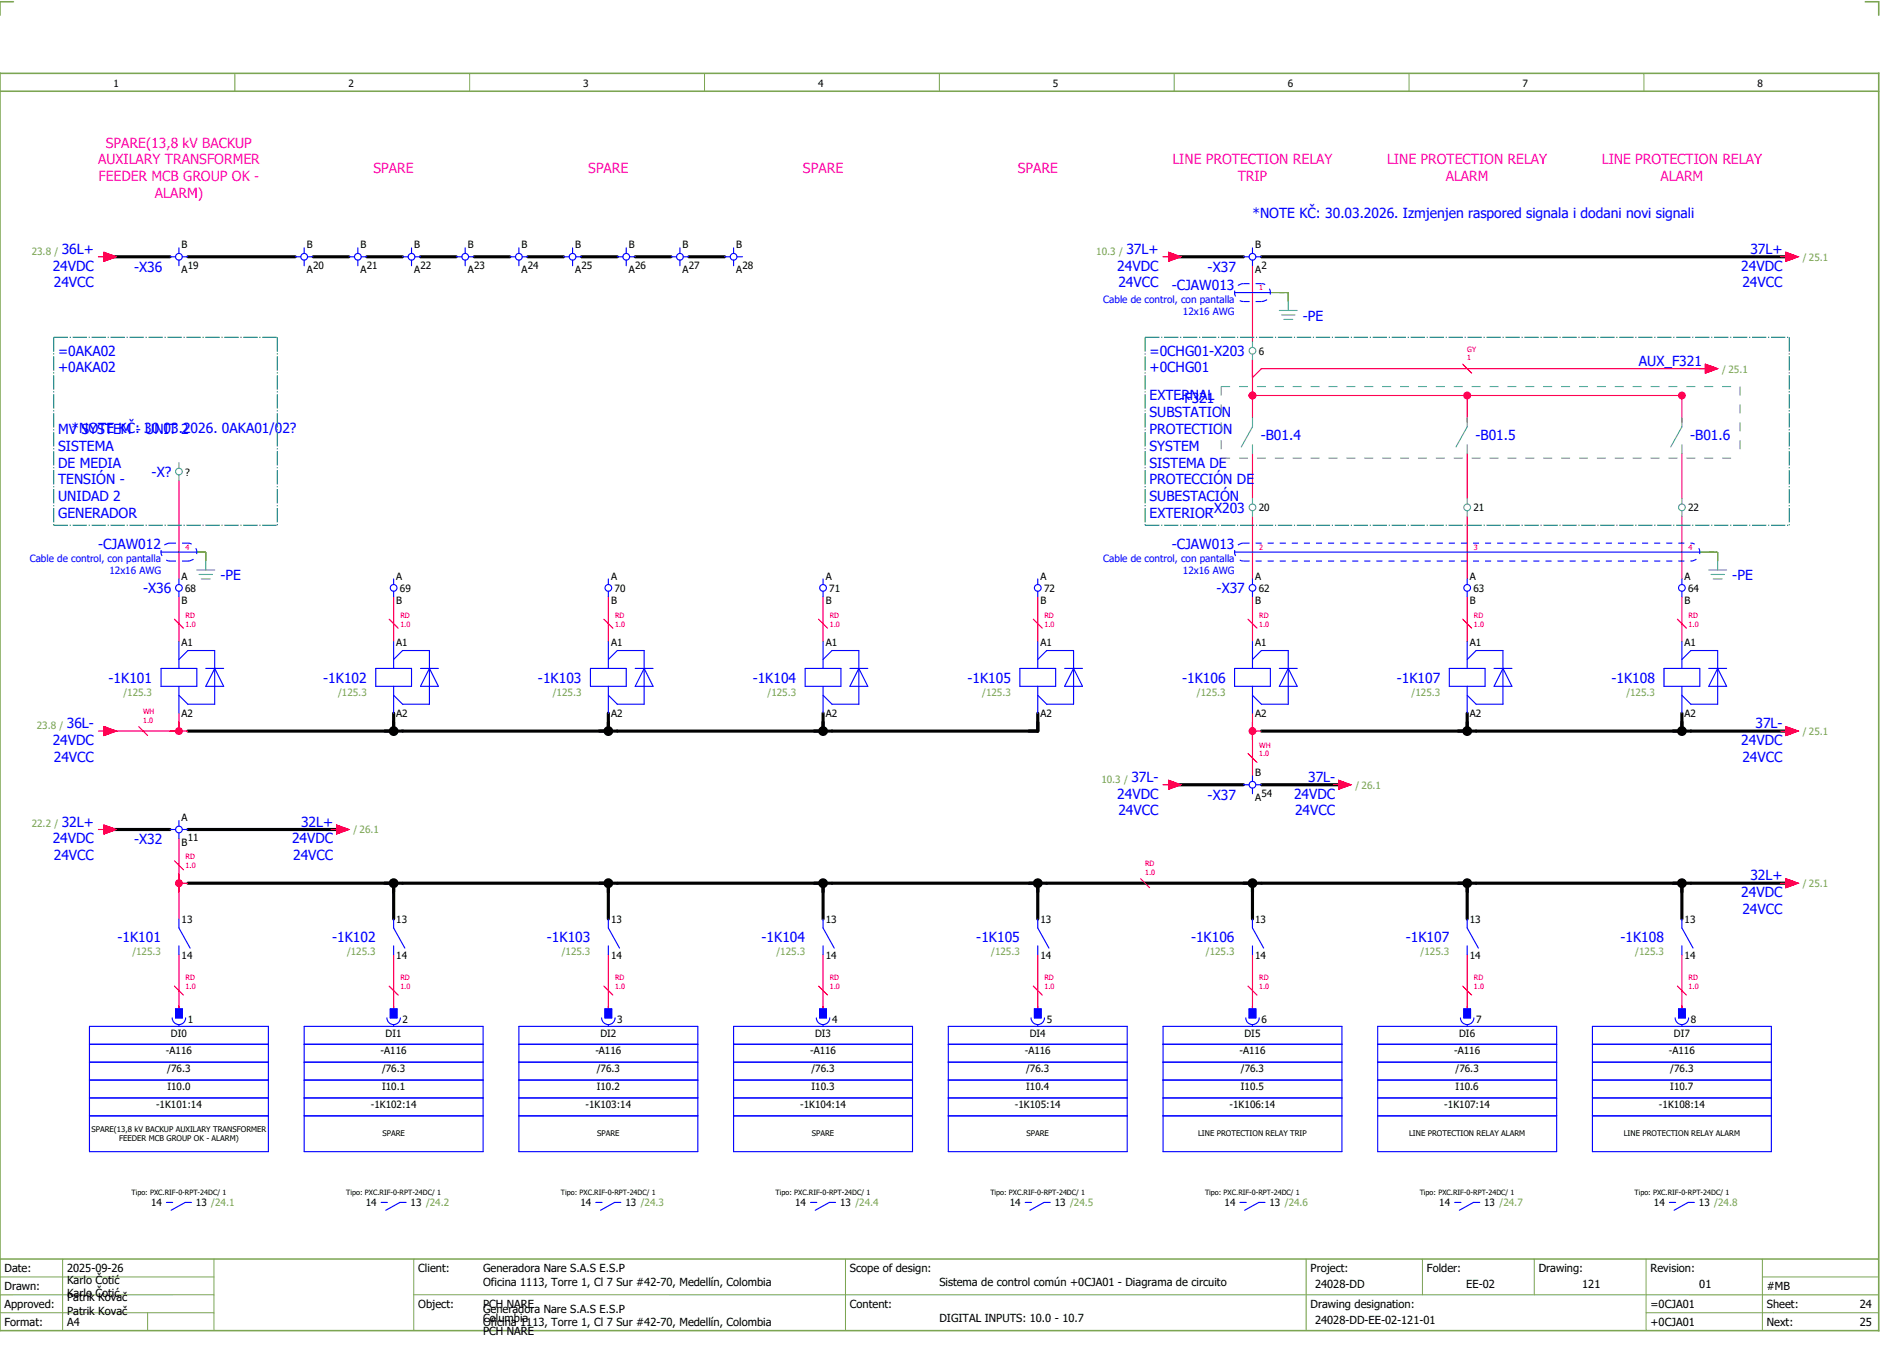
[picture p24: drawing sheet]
<svg xmlns="http://www.w3.org/2000/svg" width="421mm" height="301mm" viewBox="0 0 421 301" stroke-linecap="round" stroke-linejoin="round" font-family="sans-serif">
<defs><g id="words">
<g font-size="3.1" fill="#f0f">
<text x="23.7" y="33">SPARE(13,8 kV BACKUP</text>
<text x="21.9" y="36.8">AUXILARY TRANSFORMER</text>
<text x="22" y="40.5">FEEDER MCB GROUP OK -</text>
<text x="83.5" y="38.6">SPARE</text>
<text x="131.5" y="38.6">SPARE</text>
<text x="179.5" y="38.6">SPARE</text>
<text x="227.5" y="38.6">SPARE</text>
<text x="262.1" y="36.8">LINE PROTECTION RELAY</text>
<text x="276.7" y="40.5">TRIP</text>
<text x="310.1" y="36.8">LINE PROTECTION RELAY</text>
<text x="323.2" y="40.5">ALARM</text>
<text x="358.1" y="36.8">LINE PROTECTION RELAY</text>
<text x="371.2" y="40.5">ALARM</text>
<text x="34.6" y="44.3">ALARM)</text>
</g>
<g font-size="3.1" fill="#00f">
<text x="280" y="48.8">*NOTE KČ: 30.03.2026. Izmjenjen raspored signala i dodani novi signali</text>
<text x="13.8" y="56.8">36L+</text>
<text x="251.8" y="56.8">37L+</text>
<text x="391.3" y="56.8">37L+</text>
<text x="11.8" y="60.5">24VDC</text>
<text x="12" y="64.3">24VCC</text>
<text x="30" y="60.7">-X36</text>
<text x="249.8" y="60.5">24VDC</text>
<text x="250" y="64.3">24VCC</text>
<text x="262" y="64.8">-CJAW013</text>
<text x="270" y="60.7">-X37</text>
<text x="389.3" y="60.5">24VDC</text>
<text x="389.5" y="64.3">24VCC</text>
<text x="291.3" y="71.7">-PE</text>
<text x="13" y="79.5">=0AKA02</text>
<text x="13" y="83.3">+0AKA02</text>
<text x="257" y="79.5">=0CHG01-X203</text>
<text x="257" y="83.3">+0CHG01</text>
<text x="366.4" y="81.8">AUX_F321</text>
<text x="257" y="89.5">EXTERNAL</text>
<text x="257" y="93.3">SUBSTATION</text>
<text x="263.7" y="90">-F321</text>
<text x="13" y="97">MV SYSTEM - UNIT 2</text>
<text x="13" y="100.8">SISTEMA</text>
<text x="16" y="96.8">*NOTE KČ: 30.03.2026. 0AKA01/02?</text>
<text x="257" y="97">PROTECTION</text>
<text x="257" y="100.8">SYSTEM</text>
<text x="281.8" y="98.4">-B01.4</text>
<text x="329.8" y="98.4">-B01.5</text>
<text x="377.8" y="98.4">-B01.6</text>
<text x="13" y="104.5">DE MEDIA</text>
<text x="33.9" y="106.6">-X?</text>
<text x="257" y="104.5">SISTEMA DE</text>
<text x="13" y="108.3">TENSIÓN -</text>
<text x="13" y="112">UNIDAD 2</text>
<text x="257" y="108.3">PROTECCIÓN DE</text>
<text x="257" y="112">SUBESTACIÓN</text>
<text x="13" y="115.8">GENERADOR</text>
<text x="257" y="115.8">EXTERIOR</text>
<text x="270.3" y="114.6">-X203</text>
<text x="22" y="122.8">-CJAW012</text>
<text x="262" y="122.8">-CJAW013</text>
<text x="49.3" y="129.7">-PE</text>
<text x="387.3" y="129.7">-PE</text>
<text x="32" y="132.6">-X36</text>
<text x="272" y="132.6">-X37</text>
<text x="24.3" y="152.6">-1K101</text>
<text x="72.3" y="152.6">-1K102</text>
<text x="120.3" y="152.6">-1K103</text>
<text x="168.3" y="152.6">-1K104</text>
<text x="216.3" y="152.6">-1K105</text>
<text x="264.3" y="152.6">-1K106</text>
<text x="312.3" y="152.6">-1K107</text>
<text x="360.3" y="152.6">-1K108</text>
<text x="11.8" y="166.5">24VDC</text>
<text x="14.9" y="162.8">36L-</text>
<text x="389.3" y="166.5">24VDC</text>
<text x="392.4" y="162.8">37L-</text>
<text x="12" y="170.3">24VCC</text>
<text x="389.5" y="170.3">24VCC</text>
<text x="249.8" y="178.5">24VDC</text>
<text x="252.9" y="174.8">37L-</text>
<text x="270" y="178.7">-X37</text>
<text x="289.3" y="178.5">24VDC</text>
<text x="292.4" y="174.8">37L-</text>
<text x="13.8" y="184.8">32L+</text>
<text x="67.3" y="184.8">32L+</text>
<text x="250" y="182.3">24VCC</text>
<text x="289.5" y="182.3">24VCC</text>
<text x="11.8" y="188.5">24VDC</text>
<text x="30" y="188.7">-X32</text>
<text x="65.3" y="188.5">24VDC</text>
<text x="12" y="192.3">24VCC</text>
<text x="65.5" y="192.3">24VCC</text>
<text x="391.3" y="196.8">32L+</text>
<text x="389.3" y="200.5">24VDC</text>
<text x="389.5" y="204.3">24VCC</text>
<text x="26.3" y="210.6">-1K101</text>
<text x="74.3" y="210.6">-1K102</text>
<text x="122.3" y="210.6">-1K103</text>
<text x="170.3" y="210.6">-1K104</text>
<text x="218.3" y="210.6">-1K105</text>
<text x="266.3" y="210.6">-1K106</text>
<text x="314.3" y="210.6">-1K107</text>
<text x="362.3" y="210.6">-1K108</text>
</g>
<g font-size="2.5">
<text x="1" y="284.4">Date:</text>
<text x="15" y="286.9">Karlo Čotić</text>
<text x="15" y="284.4">2025-09-26</text>
<text x="93.5" y="284.4">Client:</text>
<text x="108" y="284.4">Generadora Nare S.A.S E.S.P</text>
<text x="108" y="287.4">Oficina 1113, Torre 1, Cl 7 Sur #42-70, Medellín, Colombia</text>
<text x="190" y="284.4">Scope of design:</text>
<text x="210" y="287.4">Sistema de control común +0CJA01 - Diagrama de circuito</text>
<text x="293" y="284.4">Project:</text>
<text x="294" y="287.9">24028-DD</text>
<text x="319" y="284.4">Folder:</text>
<text x="327.8" y="287.9">EE-02</text>
<text x="344" y="284.4">Drawing:</text>
<text x="353.7" y="287.9">121</text>
<text x="369" y="284.4">Revision:</text>
<text x="379.9" y="287.9">01</text>
<text x="1" y="288.4">Drawn:</text>
<text x="1" y="292.4">Approved:</text>
<text x="15" y="289.9">Karlo Čotić</text>
<text x="15" y="290.9">Patrik Kovač</text>
<text x="15" y="293.9">Patrik Kovač</text>
<text x="93.5" y="292.4">Object:</text>
<text x="108" y="293.4">Generadora Nare S.A.S E.S.P</text>
<text x="108" y="292.4">PCH NARE</text>
<text x="190" y="292.4">Content:</text>
<text x="293" y="292.4">Drawing designation:</text>
<text x="369" y="292.4">=0CJA01</text>
<text x="395" y="292.4">Sheet:</text>
<text x="395" y="288.4">#MB</text>
<text x="415.8" y="292.4">24</text>
<text x="1" y="296.4">Format:</text>
<text x="15" y="296.4">A4</text>
<text x="108" y="296.4">Oficina 1113, Torre 1, Cl 7 Sur #42-70, Medellín, Colombia</text>
<text x="108" y="295.4">Columbia</text>
<text x="108" y="298.4">PCH NARE</text>
<text x="210" y="295.4">DIGITAL INPUTS: 10.0 - 10.7</text>
<text x="294" y="295.9">24028-DD-EE-02-121-01</text>
<text x="369" y="296.4">+0CJA01</text>
<text x="395" y="296.4">Next:</text>
<text x="415.8" y="296.4">25</text>
</g>
<g font-size="2.2">
<text x="25.4" y="19.4">1</text>
<text x="77.9" y="19.4">2</text>
<text x="130.4" y="19.4">3</text>
<text x="182.9" y="19.4">4</text>
<text x="235.4" y="19.4">5</text>
<text x="287.9" y="19.4">6</text>
<text x="340.4" y="19.4">7</text>
<text x="392.9" y="19.4">8</text>
<text x="40.6" y="55.5">B</text>
<text x="68.6" y="55.5">B</text>
<text x="80.6" y="55.5">B</text>
<text x="92.6" y="55.5">B</text>
<text x="104.6" y="55.5">B</text>
<text x="116.6" y="55.5">B</text>
<text x="128.6" y="55.5">B</text>
<text x="140.6" y="55.5">B</text>
<text x="152.6" y="55.5">B</text>
<text x="164.6" y="55.5">B</text>
<text x="280.6" y="55.5">B</text>
<text x="40.6" y="61">A</text>
<text x="42" y="60">19</text>
<text x="68.6" y="61">A</text>
<text x="70" y="60">20</text>
<text x="80.6" y="61">A</text>
<text x="82" y="60">21</text>
<text x="92.6" y="61">A</text>
<text x="94" y="60">22</text>
<text x="104.6" y="61">A</text>
<text x="106" y="60">23</text>
<text x="116.6" y="61">A</text>
<text x="118" y="60">24</text>
<text x="128.6" y="61">A</text>
<text x="130" y="60">25</text>
<text x="140.6" y="61">A</text>
<text x="142" y="60">26</text>
<text x="152.6" y="61">A</text>
<text x="154" y="60">27</text>
<text x="164.6" y="61">A</text>
<text x="166" y="60">28</text>
<text x="280.6" y="61">A</text>
<text x="282" y="60">2</text>
<text x="281.4" y="79.3">6</text>
<text x="41.4" y="106.3">?</text>
<text x="281.4" y="114.3">20</text>
<text x="329.4" y="114.3">21</text>
<text x="377.4" y="114.3">22</text>
<text x="40.6" y="129.5">A</text>
<text x="88.6" y="129.5">A</text>
<text x="136.6" y="129.5">A</text>
<text x="184.6" y="129.5">A</text>
<text x="232.6" y="129.5">A</text>
<text x="280.6" y="129.5">A</text>
<text x="328.6" y="129.5">A</text>
<text x="376.6" y="129.5">A</text>
<text x="40.6" y="135">B</text>
<text x="41.4" y="132.3">68</text>
<text x="88.6" y="135">B</text>
<text x="89.4" y="132.3">69</text>
<text x="136.6" y="135">B</text>
<text x="137.4" y="132.3">70</text>
<text x="184.6" y="135">B</text>
<text x="185.4" y="132.3">71</text>
<text x="232.6" y="135">B</text>
<text x="233.4" y="132.3">72</text>
<text x="280.6" y="135">B</text>
<text x="281.4" y="132.3">62</text>
<text x="328.6" y="135">B</text>
<text x="329.4" y="132.3">63</text>
<text x="376.6" y="135">B</text>
<text x="377.4" y="132.3">64</text>
<text x="40.6" y="144.3">A1</text>
<text x="88.6" y="144.3">A1</text>
<text x="136.6" y="144.3">A1</text>
<text x="184.6" y="144.3">A1</text>
<text x="232.6" y="144.3">A1</text>
<text x="280.6" y="144.3">A1</text>
<text x="328.6" y="144.3">A1</text>
<text x="376.6" y="144.3">A1</text>
<text x="40.6" y="160.2">A2</text>
<text x="88.6" y="160.2">A2</text>
<text x="136.6" y="160.2">A2</text>
<text x="184.6" y="160.2">A2</text>
<text x="232.6" y="160.2">A2</text>
<text x="280.6" y="160.2">A2</text>
<text x="328.6" y="160.2">A2</text>
<text x="376.6" y="160.2">A2</text>
<text x="280.6" y="173.5">B</text>
<text x="280.6" y="179">A</text>
<text x="282" y="178">54</text>
<text x="40.6" y="183.5">A</text>
<text x="40.6" y="189">B</text>
<text x="42" y="188">11</text>
<text x="40.6" y="206.3">13</text>
<text x="88.6" y="206.3">13</text>
<text x="136.6" y="206.3">13</text>
<text x="184.6" y="206.3">13</text>
<text x="232.6" y="206.3">13</text>
<text x="280.6" y="206.3">13</text>
<text x="328.6" y="206.3">13</text>
<text x="376.6" y="206.3">13</text>
<text x="40.6" y="214.2">14</text>
<text x="88.6" y="214.2">14</text>
<text x="136.6" y="214.2">14</text>
<text x="184.6" y="214.2">14</text>
<text x="232.6" y="214.2">14</text>
<text x="280.6" y="214.2">14</text>
<text x="328.6" y="214.2">14</text>
<text x="376.6" y="214.2">14</text>
<text x="38.2" y="231.8">DI0</text>
<text x="42" y="228.7">1</text>
<text x="86.2" y="231.8">DI1</text>
<text x="90" y="228.7">2</text>
<text x="134.2" y="231.8">DI2</text>
<text x="138" y="228.7">3</text>
<text x="182.2" y="231.8">DI3</text>
<text x="186" y="228.7">4</text>
<text x="230.2" y="231.8">DI4</text>
<text x="234" y="228.7">5</text>
<text x="278.2" y="231.8">DI5</text>
<text x="282" y="228.7">6</text>
<text x="326.2" y="231.8">DI6</text>
<text x="330" y="228.7">7</text>
<text x="374.2" y="231.8">DI7</text>
<text x="378" y="228.7">8</text>
<text x="37.1" y="235.6">-A116</text>
<text x="37.4" y="239.6">/76.3</text>
<text x="85.1" y="235.6">-A116</text>
<text x="85.4" y="239.6">/76.3</text>
<text x="133.1" y="235.6">-A116</text>
<text x="133.4" y="239.6">/76.3</text>
<text x="181.1" y="235.6">-A116</text>
<text x="181.4" y="239.6">/76.3</text>
<text x="229.1" y="235.6">-A116</text>
<text x="229.4" y="239.6">/76.3</text>
<text x="277.1" y="235.6">-A116</text>
<text x="277.4" y="239.6">/76.3</text>
<text x="325.1" y="235.6">-A116</text>
<text x="325.4" y="239.6">/76.3</text>
<text x="373.1" y="235.6">-A116</text>
<text x="373.4" y="239.6">/76.3</text>
<text x="37.4" y="243.6">I10.0</text>
<text x="85.4" y="243.6">I10.1</text>
<text x="133.4" y="243.6">I10.2</text>
<text x="181.4" y="243.6">I10.3</text>
<text x="229.4" y="243.6">I10.4</text>
<text x="277.4" y="243.6">I10.5</text>
<text x="325.4" y="243.6">I10.6</text>
<text x="373.4" y="243.6">I10.7</text>
<text x="34.9" y="247.6">-1K101:14</text>
<text x="82.9" y="247.6">-1K102:14</text>
<text x="130.9" y="247.6">-1K103:14</text>
<text x="178.9" y="247.6">-1K104:14</text>
<text x="226.9" y="247.6">-1K105:14</text>
<text x="274.9" y="247.6">-1K106:14</text>
<text x="322.9" y="247.6">-1K107:14</text>
<text x="370.9" y="247.6">-1K108:14</text>
<text x="33.8" y="269.6">14</text>
<text x="43.8" y="269.6">13 /24.1</text>
<text x="81.8" y="269.6">14</text>
<text x="91.8" y="269.6">13 /24.2</text>
<text x="129.8" y="269.6">14</text>
<text x="139.8" y="269.6">13 /24.3</text>
<text x="177.8" y="269.6">14</text>
<text x="187.8" y="269.6">13 /24.4</text>
<text x="225.8" y="269.6">14</text>
<text x="235.8" y="269.6">13 /24.5</text>
<text x="273.8" y="269.6">14</text>
<text x="283.8" y="269.6">13 /24.6</text>
<text x="321.8" y="269.6">14</text>
<text x="331.8" y="269.6">13 /24.7</text>
<text x="369.8" y="269.6">14</text>
<text x="379.8" y="269.6">13 /24.8</text>
</g>
<g font-size="2.2" fill="#7ca552">
<text x="7.1" y="56.9">23.8 /</text>
<text x="245.1" y="56.9">10.3 /</text>
<text x="403" y="58.3">/ 25.1</text>
<text x="385" y="83.3">/ 25.1</text>
<text x="27.6" y="155.5">/125.3</text>
<text x="75.6" y="155.5">/125.3</text>
<text x="123.6" y="155.5">/125.3</text>
<text x="171.6" y="155.5">/125.3</text>
<text x="219.6" y="155.5">/125.3</text>
<text x="267.6" y="155.5">/125.3</text>
<text x="315.6" y="155.5">/125.3</text>
<text x="363.6" y="155.5">/125.3</text>
<text x="8.2" y="162.9">23.8 /</text>
<text x="403" y="164.3">/ 25.1</text>
<text x="246.2" y="174.9">10.3 /</text>
<text x="303" y="176.3">/ 26.1</text>
<text x="7.1" y="184.9">22.2 /</text>
<text x="79" y="186.3">/ 26.1</text>
<text x="403" y="198.3">/ 25.1</text>
<text x="29.6" y="213.5">/125.3</text>
<text x="77.6" y="213.5">/125.3</text>
<text x="125.6" y="213.5">/125.3</text>
<text x="173.6" y="213.5">/125.3</text>
<text x="221.6" y="213.5">/125.3</text>
<text x="269.6" y="213.5">/125.3</text>
<text x="317.6" y="213.5">/125.3</text>
<text x="365.6" y="213.5">/125.3</text>
</g>
<g font-size="2.2" fill="#00f">
<text x="246.6" y="67.6">Cable de control, con pantalla</text>
<text x="264.5" y="70.3">12x16 AWG</text>
<text x="6.6" y="125.6">Cable de control, con pantalla</text>
<text x="246.6" y="125.6">Cable de control, con pantalla</text>
<text x="24.5" y="128.3">12x16 AWG</text>
<text x="264.5" y="128.3">12x16 AWG</text>
</g>
<g font-size="1.7">
<text x="20.5" y="252.9">SPARE(13,8 kV BACKUP AUXILARY TRANSFORMER</text>
<text x="26.6" y="255">FEEDER MCB GROUP OK - ALARM)</text>
<text x="85.5" y="254">SPARE</text>
<text x="133.5" y="254">SPARE</text>
<text x="181.5" y="254">SPARE</text>
<text x="229.5" y="254">SPARE</text>
<text x="267.8" y="254">LINE PROTECTION RELAY TRIP</text>
<text x="315" y="254">LINE PROTECTION RELAY ALARM</text>
<text x="363" y="254">LINE PROTECTION RELAY ALARM</text>
</g>
<g font-size="1.6" fill="#f00">
<text x="281.5" y="64.9">1</text>
<text x="328" y="80.6">1</text>
<text x="328" y="78.6">GY</text>
<text x="41.5" y="122.9">4</text>
<text x="281.5" y="122.9">2</text>
<text x="329.5" y="122.9">3</text>
<text x="377.5" y="122.9">4</text>
<text x="41.5" y="140">1.0</text>
<text x="41.5" y="138.1">RD</text>
<text x="89.5" y="140">1.0</text>
<text x="89.5" y="138.1">RD</text>
<text x="137.5" y="140">1.0</text>
<text x="137.5" y="138.1">RD</text>
<text x="185.5" y="140">1.0</text>
<text x="185.5" y="138.1">RD</text>
<text x="233.5" y="140">1.0</text>
<text x="233.5" y="138.1">RD</text>
<text x="281.5" y="140">1.0</text>
<text x="281.5" y="138.1">RD</text>
<text x="329.5" y="140">1.0</text>
<text x="329.5" y="138.1">RD</text>
<text x="377.5" y="140">1.0</text>
<text x="377.5" y="138.1">RD</text>
<text x="32" y="161.6">1.0</text>
<text x="32" y="159.6">WH</text>
<text x="281.5" y="167.1">WH</text>
<text x="281.5" y="169.1">1.0</text>
<text x="41.5" y="194">1.0</text>
<text x="41.5" y="192.1">RD</text>
<text x="256" y="195.6">1.0</text>
<text x="256" y="193.6">RD</text>
<text x="41.5" y="221.1">1.0</text>
<text x="41.5" y="219.1">RD</text>
<text x="89.5" y="221.1">1.0</text>
<text x="89.5" y="219.1">RD</text>
<text x="137.5" y="221.1">1.0</text>
<text x="137.5" y="219.1">RD</text>
<text x="185.5" y="221.1">1.0</text>
<text x="185.5" y="219.1">RD</text>
<text x="233.5" y="221.1">1.0</text>
<text x="233.5" y="219.1">RD</text>
<text x="281.5" y="221.1">1.0</text>
<text x="281.5" y="219.1">RD</text>
<text x="329.5" y="221.1">1.0</text>
<text x="329.5" y="219.1">RD</text>
<text x="377.5" y="221.1">1.0</text>
<text x="377.5" y="219.1">RD</text>
</g>
<g font-size="1.6">
<text x="29.4" y="267.1">Tipo: PXC.RIF-0-RPT-24DC/ 1</text>
<text x="77.4" y="267.1">Tipo: PXC.RIF-0-RPT-24DC/ 1</text>
<text x="125.4" y="267.1">Tipo: PXC.RIF-0-RPT-24DC/ 1</text>
<text x="173.4" y="267.1">Tipo: PXC.RIF-0-RPT-24DC/ 1</text>
<text x="221.4" y="267.1">Tipo: PXC.RIF-0-RPT-24DC/ 1</text>
<text x="269.4" y="267.1">Tipo: PXC.RIF-0-RPT-24DC/ 1</text>
<text x="317.4" y="267.1">Tipo: PXC.RIF-0-RPT-24DC/ 1</text>
<text x="365.4" y="267.1">Tipo: PXC.RIF-0-RPT-24DC/ 1</text>
</g>
</g></defs>
<path d="M0 16.4h420v281h-420zM3 .4h-3v3M417 .4h3v3M0 20.4h420M0 281.4h420" fill="none" stroke="#7ca552" stroke-width=".35"/>
<g fill="none" stroke="#7ca552" stroke-width=".22">
<path d="M52.5 16.4v4M105 16.4v4M157.5 16.4v4M210 16.4v4M262.5 16.4v4M315 16.4v4M367.5 16.4v4M0 285.4h47.8M0 293.4h47.8M14 281.4v16M33 293.4v4M47.8 281.4v16"/>
<path d="M47.8 289.4h-47.8M92.5 281.4v16M92.5 289.4h327.5M189 281.4v16M292 281.4v15.8M318 281.4v8M343 281.4v8M368 281.4v15.8M368 293.4h52M394 285.4h26M394 281.4v15.8"/>
</g>
<g fill="none" stroke="#000" stroke-width=".7">
<path d="M24 57.4h14M42 57.4h24M70 57.4h8M82 57.4h8M94 57.4h8M106 57.4h8M118 57.4h8M130 57.4h8M142 57.4h8M154 57.4h8M262 57.4h16M282 57.4h118"/>
<path d="M88 159.4v4M136 159.4v4M184 159.4v4M232 159.4v4h-190M328 159.4v4M376 159.4v4h-94M262 175.4h16M282 175.4h18M378 163.4h22M24 185.4h14M42 197.4h334v8M42 185.4h34"/>
<path d="M88 197.4v8M136 197.4v8M184 197.4v8M232 197.4v8M280 197.4v8M328 197.4v8M378 197.4h22"/>
</g>
<g fill="none" stroke="#f00" stroke-width=".25">
<path d="M280 59.4v17M280 80.4v13M282 82.4h100M40 107.4v22M280 101.4v10M280 115.4v14M328 101.4v10M328 115.4v14M376 101.4v10M376 115.4v14M40 133.4v10M88 133.4v10"/>
<path d="M136 133.4v10M184 133.4v10M232 133.4v10M280 133.4v10M328 133.4v10M376 133.4v10M40 159.4v4M280 159.4v14M24 163.4h18M40 187.4v18M40 213.4v12M88 213.4v12"/>
<path d="M136 213.4v12M184 213.4v12M232 213.4v12M280 213.4v12M328 213.4v12M376 213.4v12"/>
</g>
<path d="M284 65.4h4M288 65.4v2M44 123.4h2M46 123.4v2M380 123.4h4M384 123.4v2" fill="none" stroke="#00be00" stroke-width=".25" stroke-dasharray="3.2 .4 .3 .4" stroke-linecap="butt"/>
<g fill="#000">
<circle cx="88" cy="163.4" r="1.1"/>
<circle cx="136" cy="163.4" r="1.1"/>
<circle cx="184" cy="163.4" r="1.1"/>
<circle cx="328" cy="163.4" r="1.1"/>
<circle cx="88" cy="197.4" r="1.1"/>
<circle cx="136" cy="197.4" r="1.1"/>
<circle cx="184" cy="197.4" r="1.1"/>
<circle cx="232" cy="197.4" r="1.1"/>
<circle cx="280" cy="197.4" r="1.1"/>
<circle cx="328" cy="197.4" r="1.1"/>
</g>
<circle cx="40" cy="163.4" r=".88" fill="#f00"/>
<path d="M280 161.4v4M280 163.4h2" fill="none" stroke="#f00" stroke-width=".25"/>
<circle cx="280" cy="163.4" r=".88" fill="#f00"/>
<path d="M232 161.4v2h-2M374 163.4h4M376 161.4v2" fill="none" stroke="#000" stroke-width=".7"/>
<circle cx="376" cy="163.4" r="1.1" fill="#000"/>
<path d="M40 195.4v4M40 197.4h2" fill="none" stroke="#f00" stroke-width=".25"/>
<circle cx="40" cy="197.4" r=".88" fill="#f00"/>
<path d="M374 197.4h4M376 197.4v2" fill="none" stroke="#000" stroke-width=".7"/>
<circle cx="376" cy="197.4" r="1.1" fill="#000"/>
<path d="M286 65.4h2M288 65.4v2M44 123.4h2M46 123.4v2M382 123.4h2M384 123.4v2" fill="none" stroke="#00be00" stroke-width=".25" stroke-dasharray="3.2 .4 .3 .4" stroke-linecap="butt"/>
<circle cx="280" cy="88.4" r=".88" fill="#f00"/>
<path d="M280 80.4v4l2-2" fill="none" stroke="#f00" stroke-width=".25"/>
<g fill="#f00">
<circle cx="328" cy="88.4" r=".88"/>
<circle cx="376" cy="88.4" r=".87"/>
<circle cx="280" cy="88.4" r=".88"/>
</g>
<g fill="none" stroke="#f00" stroke-width=".25">
<path d="M22 57.4h1.2M23.2 56.4l2.8 1-2.8 1zM260 57.4h1.2M261.2 56.4l2.8 1-2.8 1zM398 57.4h1.2M399.2 56.4l2.8 1-2.8 1zM280 88.4h96v6M327 81.4l2 2M328 88.4v6M380 82.4h1.3M381.3 81.4l2.7 1-2.7 1zM39 138.4l2 2"/>
<path d="M87 138.4l2 2M135 138.4l2 2M183 138.4l2 2M231 138.4l2 2M279 138.4l2 2M327 138.4l2 2M375 138.4l2 2M22 163.4h1.2M23.2 162.4l2.8 1-2.8 1zM31 162.4l2 2M260 175.4h1.2M261.2 174.4l2.8 1-2.8 1z"/>
<path d="M279 168.4l2 2M298 175.4h1.3M299.3 174.4l2.7 1-2.7 1zM398 163.4h1.2M399.2 162.4l2.8 1-2.8 1zM22 185.4h1.2M23.2 184.4l2.8 1-2.8 1zM39 192.4l2 2M74 185.4h1.2M75.2 184.4l2.8 1-2.8 1zM255 196.4l2 2M398 197.4h1.2"/>
<path d="M399.2 196.4l2.8 1-2.8 1zM39 220.4l2 2M40 224.9v.5M87 220.4l2 2M88 224.9v.5M135 220.4l2 2M136 224.9v.5M183 220.4l2 2M184 224.9v.5M231 220.4l2 2M232 224.9v.5M279 220.4l2 2"/>
<path d="M280 224.9v.5M327 220.4l2 2M328 224.9v.5M375 220.4l2 2M376 224.9v.5"/>
</g>
<g fill="none" stroke="#00f" stroke-width=".25">
<path d="M38 57.4h1.3M40 55.4v1.2M40 58.1v1.3M40.8 57.4h1.2M66 57.4h1.3M68 55.4v1.2M68 58.1v1.3M68.8 57.4h1.2M78 57.4h1.3M80 55.4v1.2M80 58.1v1.3M80.8 57.4h1.2"/>
<path d="M90 57.4h1.2M92 55.4v1.2M92 58.1v1.3M92.7 57.4h1.3M102 57.4h1.2M104 55.4v1.2M104 58.1v1.3M104.7 57.4h1.3M114 57.4h1.3M116 55.4v1.2M116 58.1v1.3M116.8 57.4h1.2"/>
<path d="M126 57.4h1.3M128 55.4v1.2M128 58.1v1.3M128.8 57.4h1.2M138 57.4h1.2M140 55.4v1.2M140 58.1v1.3M140.7 57.4h1.3M150 57.4h1.2M152 55.4v1.2M152 58.1v1.3M152.7 57.4h1.3"/>
<path d="M162 57.4h1.3M164 55.4v1.2M164 58.1v1.3M164.8 57.4h1.2M278 57.4h1.3M280 55.4v1.2M280 58.1v1.3M280.8 57.4h1.2M276 65.4h8M36 123.4h8M40 129.4v1.2M40 132.1v1.3"/>
<path d="M88 129.4v1.2M88 132.1v1.3M136 129.4v1.2M136 132.1v1.3M184 129.4v1.2M184 132.1v1.3M232 129.4v1.2M232 132.1v1.3M276 123.4h104M280 129.4v1.2M280 132.1v1.3M328 129.4v1.2"/>
<path d="M328 132.1v1.3M376 129.4v1.2M376 132.1v1.3M36 149.4h8v4h-8zM40 143.4v6M40 153.4v6M40 147.4l2-2h6v12h-6l-2-2M46 149.4h4M48 149.4h.1M48 149.4l2 4h-4zM84 149.4h8v4h-8zM88 143.4v6"/>
<path d="M88 153.4v6M88 147.4l2-2h6v12h-6l-2-2M94 149.4h4M96 149.4h.1M96 149.4l2 4h-4zM132 149.4h8v4h-8zM136 143.4v6M136 153.4v6M136 147.4l2-2h6v12h-6l-2-2M142 149.4h4M144 149.4h.1M144 149.4l2 4h-4z"/>
<path d="M180 149.4h8v4h-8zM184 143.4v6M184 153.4v6M184 147.4l2-2h6v12h-6l-2-2M190 149.4h4M192 149.4h.1M192 149.4l2 4h-4zM228 149.4h8v4h-8zM232 143.4v6M232 153.4v6M232 147.4l2-2h6v12h-6l-2-2M238 149.4h4"/>
<path d="M240 149.4h.1M240 149.4l2 4h-4zM276 149.4h8v4h-8zM280 143.4v6M280 153.4v6M280 147.4l2-2h6v12h-6l-2-2M286 149.4h4M288 149.4h.1M288 149.4l2 4h-4zM324 149.4h8v4h-8zM328 143.4v6M328 153.4v6"/>
<path d="M328 147.4l2-2h6v12h-6l-2-2M334 149.4h4M336 149.4h.1M336 149.4l2 4h-4zM372 149.4h8v4h-8zM376 143.4v6M376 153.4v6M376 147.4l2-2h6v12h-6l-2-2M382 149.4h4M384 149.4h.1M384 149.4l2 4h-4zM278 175.4h1.3"/>
<path d="M280 173.4v1.2M280 176.1v1.3M280.8 175.4h1.2M38 185.4h1.3M40 183.4v1.2M40 186.1v1.3M40.8 185.4h1.2M40 205.4v2l2.5 4.5M40 211.4v2M88 205.4v2l2.5 4.5M88 211.4v2M136 205.4v2l2.5 4.5"/>
<path d="M136 211.4v2M184 205.4v2l2.5 4.5M184 211.4v2M232 205.4v2l2.5 4.5M232 211.4v2M280 205.4v2l2.5 4.5M280 211.4v2M328 205.4v2l2.5 4.5M328 211.4v2M376 205.4v2l2.5 4.5M376 211.4v2M20 237.4h40"/>
<path d="M20 229.4h40v28h-40zM20 233.4h40M38.5 227.5a1.5 1.5 0 0 0 1.5 1.5 1.5 1.5 0 0 0 1.5-1.5M39.3 225.5h1.5v2h-1.5zM40 229.1v.3M68 237.4h40M68 233.4h40M68 229.4h40v28h-40zM86.5 227.5a1.5 1.5 0 0 0 1.5 1.5 1.5 1.5 0 0 0 1.5-1.5M87.3 225.5h1.5v2h-1.5zM88 229.1v.3M116 237.4h40"/>
<path d="M116 233.4h40M116 229.4h40v28h-40zM134.5 227.5a1.5 1.5 0 0 0 1.5 1.5 1.5 1.5 0 0 0 1.5-1.5M135.3 225.5h1.5v2h-1.5zM136 229.1v.3M164 237.4h40M164 233.4h40M164 229.4h40v28h-40zM182.5 227.5a1.5 1.5 0 0 0 1.5 1.5 1.5 1.5 0 0 0 1.5-1.5M183.3 225.5h1.5v2h-1.5zM184 229.1v.3M212 237.4h40"/>
<path d="M212 233.4h40M212 229.4h40v28h-40zM230.5 227.5a1.5 1.5 0 0 0 1.5 1.5 1.5 1.5 0 0 0 1.5-1.5M231.3 225.5h1.5v2h-1.5zM232 229.1v.3M260 237.4h40M260 233.4h40M260 229.4h40v28h-40zM278.5 227.5a1.5 1.5 0 0 0 1.5 1.5 1.5 1.5 0 0 0 1.5-1.5M279.3 225.5h1.5v2h-1.5zM280 229.1v.3M308 237.4h40"/>
<path d="M308 233.4h40M308 229.4h40v28h-40zM326.5 227.5a1.5 1.5 0 0 0 1.5 1.5 1.5 1.5 0 0 0 1.5-1.5M327.3 225.5h1.5v2h-1.5zM328 229.1v.3M356 237.4h40M356 233.4h40M356 229.4h40v28h-40zM374.5 227.5a1.5 1.5 0 0 0 1.5 1.5 1.5 1.5 0 0 0 1.5-1.5M375.2 225.5h1.5v2h-1.5zM376 229.1v.3M20 249.4h40"/>
<path d="M20 245.4h40M20 241.4h40M68 249.4h40M68 245.4h40M68 241.4h40M116 249.4h40M116 245.4h40M116 241.4h40M164 249.4h40M164 245.4h40M164 241.4h40M212 249.4h40"/>
<path d="M212 245.4h40M212 241.4h40M260 249.4h40M260 245.4h40M260 241.4h40M308 249.4h40M308 245.4h40M308 241.4h40M356 249.4h40M356 245.4h40M356 241.4h40M37.2 268.7h1.4"/>
<path d="M42.8 268.7h-1.4l-3.1 1.8M85.2 268.7h1.4M90.8 268.7h-1.4l-3.1 1.8M133.2 268.7h1.4M138.8 268.7h-1.4l-3.1 1.8M181.2 268.7h1.4M186.8 268.7h-1.4l-3.1 1.8M229.2 268.7h1.4M234.8 268.7h-1.4l-3.1 1.8M277.2 268.7h1.4M282.8 268.7h-1.4l-3.1 1.8M325.2 268.7h1.4"/>
<path d="M330.8 268.7h-1.4l-3.1 1.8M373.2 268.7h1.4M378.8 268.7h-1.4l-3.1 1.8"/>
<circle cx="40" cy="57.4" r=".75"/>
<circle cx="68" cy="57.4" r=".75"/>
<circle cx="80" cy="57.4" r=".75"/>
<circle cx="92" cy="57.4" r=".75"/>
<circle cx="104" cy="57.4" r=".75"/>
<circle cx="116" cy="57.4" r=".75"/>
<circle cx="128" cy="57.4" r=".75"/>
<circle cx="140" cy="57.4" r=".75"/>
<circle cx="152" cy="57.4" r=".75"/>
<circle cx="164" cy="57.4" r=".75"/>
<circle cx="280" cy="57.4" r=".75"/>
<circle cx="40" cy="131.4" r=".75"/>
<circle cx="88" cy="131.4" r=".75"/>
<circle cx="136" cy="131.4" r=".75"/>
<circle cx="184" cy="131.4" r=".75"/>
<circle cx="232" cy="131.4" r=".75"/>
<circle cx="280" cy="131.4" r=".75"/>
<circle cx="328" cy="131.4" r=".75"/>
<circle cx="376" cy="131.4" r=".75"/>
<circle cx="280" cy="175.4" r=".75"/>
<circle cx="40" cy="185.4" r=".75"/>
</g>
<path d="M12 75.4h50M12 75.4v42M62 75.4v42M256 75.4h144M256 75.4v42M400 75.4v42M12 117.4h50M256 117.4h144" fill="none" stroke="#007f7f" stroke-width=".25" stroke-dasharray="3.2 .4 .3 .4" stroke-linecap="butt"/>
<g fill="none" stroke="#52a5a5" stroke-width=".25">
<path d="M280 76.4v1.2M280 79.1v1.3M286 69.4h4M286.5 70.4h3M287 71.4h2M288 67.4v2M280 99.4v2M280 93.4v2l-2.5 4.5M328 99.4v2M328 93.4v2l-2.5 4.5M376 99.4v2M376 93.4v2l-2.5 4.5"/>
<path d="M40 103.4v1.2M40 106.1v1.3M280 111.4v1.2M280 114.1v1.3M328 111.4v1.2M328 114.1v1.3M376 111.4v1.2M376 114.1v1.3M44 127.4h4M44.5 128.4h3M45 129.4h2M46 125.4v2"/>
<path d="M382 127.4h4M382.5 128.4h3M383 129.4h2M384 125.4v2"/>
<circle cx="280" cy="78.4" r=".75"/>
<circle cx="40" cy="105.4" r=".75"/>
<circle cx="280" cy="113.4" r=".75"/>
<circle cx="328" cy="113.4" r=".75"/>
<circle cx="376" cy="113.4" r=".75"/>
</g>
<g fill="#00f" stroke="#00f" stroke-width=".22">
<path d="M39.3 225.5h1.5v2h-1.5z"/>
<path d="M87.3 225.5h1.5v2h-1.5z"/>
<path d="M135.3 225.5h1.5v2h-1.5z"/>
<path d="M183.3 225.5h1.5v2h-1.5z"/>
<path d="M231.3 225.5h1.5v2h-1.5z"/>
<path d="M279.3 225.5h1.5v2h-1.5z"/>
<path d="M327.3 225.5h1.5v2h-1.5z"/>
<path d="M375.2 225.5h1.5v2h-1.5z"/>
</g>
<path d="M278 67.4h4M278 63.4h4M278 63.4a2 2 0 0 0-2 2 2 2 0 0 0 2 2M282 67.4a2 2 0 0 0 2-2 2 2 0 0 0-2-2M38 125.4h4M38 121.4h4M38 121.4a2 2 0 0 0-2 2 2 2 0 0 0 2 2M42 125.4a2 2 0 0 0 2-2 2 2 0 0 0-2-2M278 125.4h100M278 121.4h100M278 121.4a2 2 0 0 0-2 2 2 2 0 0 0 2 2M378 125.4a2 2 0 0 0 2-2 2 2 0 0 0-2-2" fill="none" stroke="#00f" stroke-width=".25" stroke-dasharray="1.4 1.4" stroke-linecap="butt"/>
<path d="M273 86.4h116M273 86.4v16M389 86.4v16M273 102.4h116" fill="none" stroke="#52a5a5" stroke-width=".25" stroke-dasharray="2 2" stroke-linecap="butt"/>
<g fill="#f00" stroke="#f00" stroke-width=".22">
<path d="M23.2 162.4l2.8 1-2.8 1z"/>
<path d="M23.2 56.4l2.8 1-2.8 1z"/>
<path d="M399.2 56.4l2.8 1-2.8 1z"/>
<path d="M261.2 56.4l2.8 1-2.8 1z"/>
<path d="M261.2 174.4l2.8 1-2.8 1z"/>
<path d="M399.2 162.4l2.8 1-2.8 1z"/>
<path d="M75.2 184.4l2.8 1-2.8 1z"/>
<path d="M23.2 184.4l2.8 1-2.8 1z"/>
<path d="M399.2 196.4l2.8 1-2.8 1z"/>
<path d="M299.3 174.4l2.7 1-2.7 1z"/>
<path d="M381.3 81.4l2.7 1-2.7 1z"/>
</g>
<use href="#words"/>
</svg>
